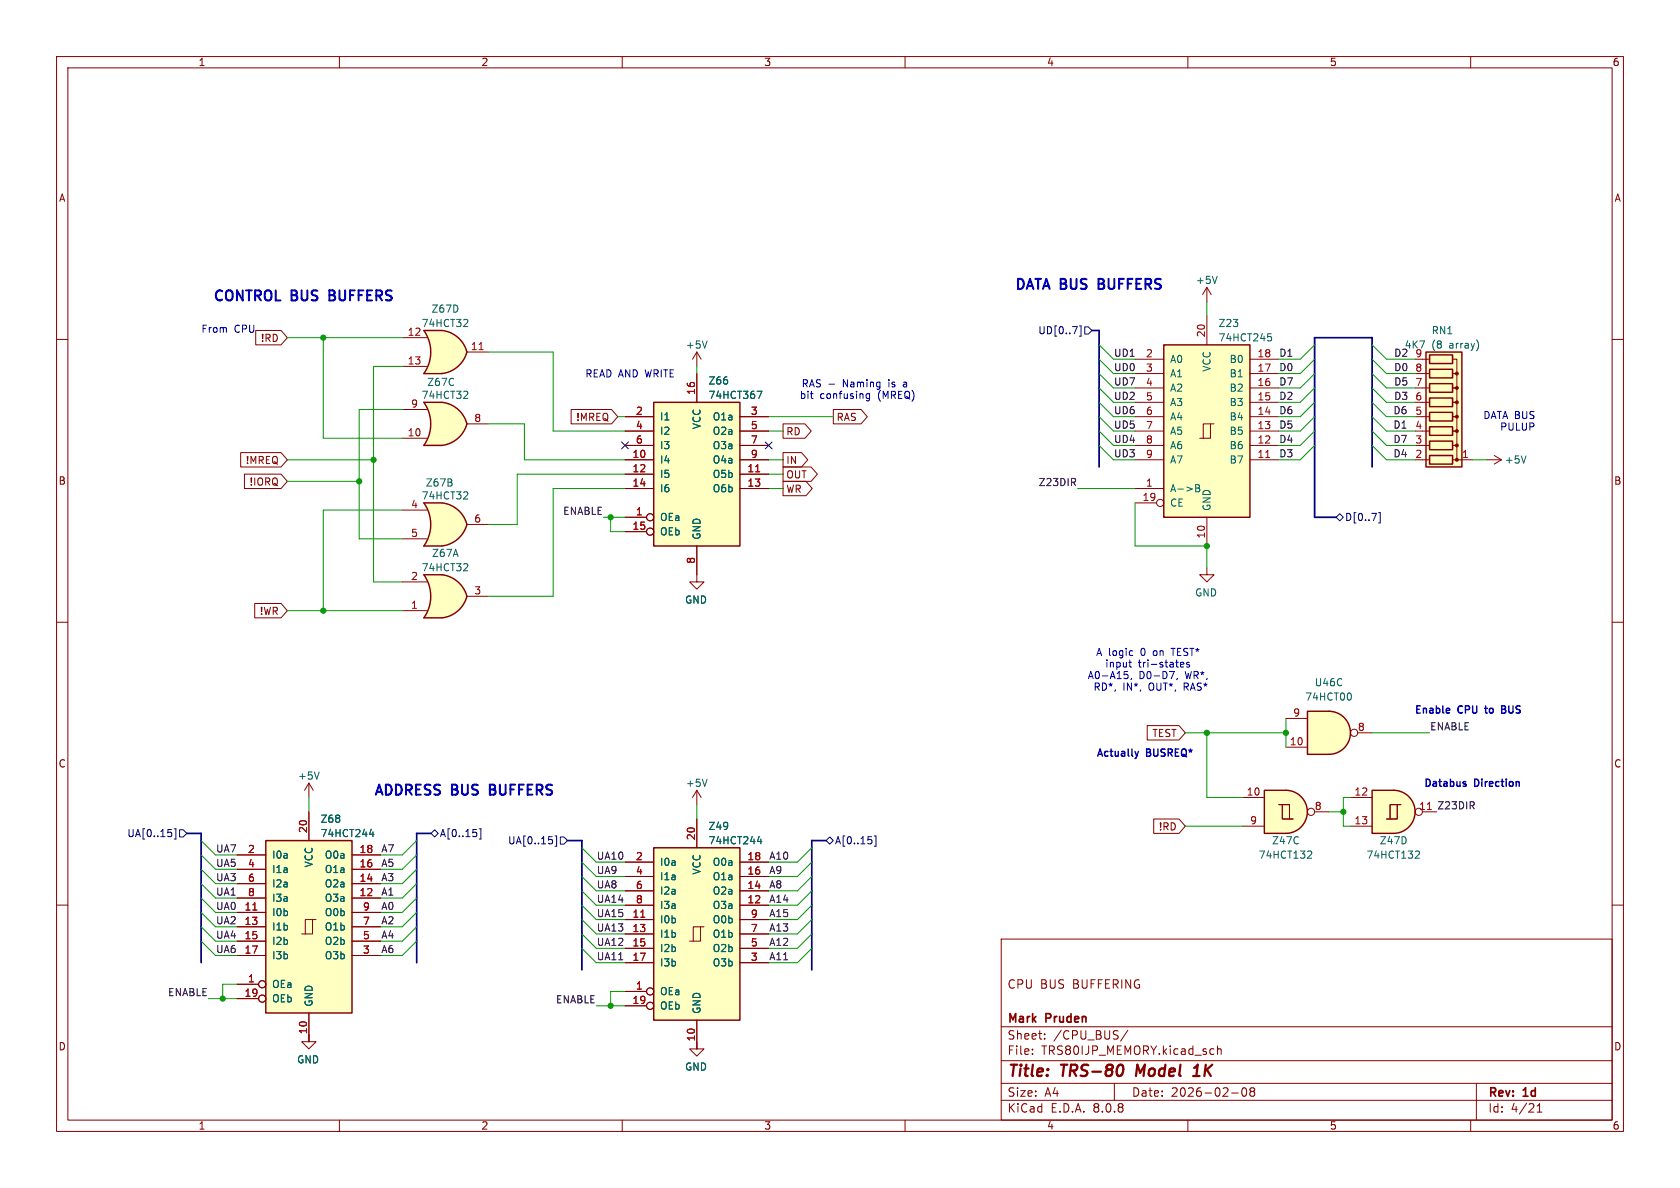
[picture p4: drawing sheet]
<svg xmlns="http://www.w3.org/2000/svg" width="297mm" height="210mm" viewBox="0 0 297 210" stroke-linecap="round" stroke-linejoin="round" font-family="sans-serif">
<defs><g id="words">
<g font-size="2.8" fill="#840000">
<text x="178" y="190.9">Title:</text>
<text x="187.7" y="190.9">TRS-80</text>
<text x="201.7" y="190.9">Model</text>
<text x="212.7" y="190.9">1K</text>
</g>
<g font-size="2.5" fill="#0000c2">
<text x="37.6" y="53.3">CONTROL</text>
<text x="51.6" y="53.3">BUS</text>
<text x="59" y="53.3">BUFFERS</text>
<text x="179.3" y="51.3">DATA BUS</text>
<text x="195" y="51.3">BUFFERS</text>
<text x="66" y="140.7">ADDRESS</text>
<text x="80" y="140.7">BUS</text>
<text x="87.4" y="140.7">BUFFERS</text>
</g>
<g font-size="2.1" fill="#840000">
<text x="178" y="175">CPU BUS</text>
<text x="189.7" y="175">BUFFERING</text>
<text x="178" y="184">Sheet:</text>
<text x="178" y="181.2">Mark</text>
<text x="185" y="181.2">Pruden</text>
<text x="186.2" y="184">/CPU_BUS/</text>
<text x="178" y="186.7">File:</text>
<text x="184.1" y="186.7">TRS80IJP_MEMORY.kicad_sch</text>
<text x="178" y="196.9">KiCad</text>
<text x="178" y="194.1">Size:</text>
<text x="184.7" y="194.1">A4</text>
<text x="185.7" y="196.9">E.D.A.</text>
<text x="193.3" y="196.9">8.0.8</text>
<text x="200" y="194.1">Date:</text>
<text x="207" y="194.1">2026-02-08</text>
<text x="263" y="194.3">Rev:</text>
<text x="263" y="196.9">Id:</text>
<text x="267.1" y="196.9">4/21</text>
<text x="269.4" y="194.3">1d</text>
</g>
<g font-size="1.8" fill="#840000">
<text x="35" y="11.9">1</text>
<text x="85" y="11.9">2</text>
<text x="135" y="11.9">3</text>
<text x="185" y="11.9">4</text>
<text x="235" y="11.9">5</text>
<text x="285" y="11.9">6</text>
<text x="10.3" y="35.9">A</text>
<text x="285.3" y="35.9">A</text>
<text x="46" y="60.6">!RD</text>
<text x="101.8" y="74.6">!MREQ</text>
<text x="138.9" y="77.2">RD</text>
<text x="147.8" y="74.6">RAS</text>
<text x="43.4" y="82.2">!MREQ</text>
<text x="138.9" y="82.2">IN</text>
<text x="10.3" y="85.9">B</text>
<text x="44" y="86">!IORQ</text>
<text x="138.9" y="84.8">OUT</text>
<text x="138.9" y="87.3">WR</text>
<text x="285.3" y="85.9">B</text>
<text x="45.8" y="108.9">!WR</text>
<text x="203.6" y="130.5">TEST</text>
<text x="10.3" y="135.9">C</text>
<text x="285.3" y="135.9">C</text>
<text x="204.8" y="147">!RD</text>
<text x="10.3" y="185.9">D</text>
<text x="285.3" y="185.9">D</text>
<text x="35" y="199.9">1</text>
<text x="85" y="199.9">2</text>
<text x="135" y="199.9">3</text>
<text x="185" y="199.9">4</text>
<text x="235" y="199.9">5</text>
<text x="285" y="199.9">6</text>
</g>
<g font-size="1.8" fill="#006464">
<text x="211.3" y="50.4">+5V</text>
<text x="74.4" y="58">74HCT32</text>
<text x="76.2" y="55.5">Z67D</text>
<text x="215.3" y="58">Z23</text>
<text x="253" y="59.3">RN1</text>
<text x="121.2" y="61.8">+5V</text>
<text x="206.8" y="64.4">A0</text>
<text x="214.2" y="65.8" transform="rotate(-90 214.2 65.8)">VCC</text>
<text x="215.3" y="60.6">74HCT245</text>
<text x="217.3" y="64.4">B0</text>
<text x="248.2" y="61.8">4K7</text>
<text x="253.1" y="61.8">(8</text>
<text x="256.3" y="61.8">array)</text>
<text x="74.4" y="70.7">74HCT32</text>
<text x="75.4" y="68.4">Z67C</text>
<text x="125.2" y="68.2">Z66</text>
<text x="125.2" y="70.7">74HCT367</text>
<text x="206.8" y="66.9">A1</text>
<text x="206.8" y="69.4">A2</text>
<text x="206.8" y="72">A3</text>
<text x="217.3" y="72">B3</text>
<text x="217.3" y="69.4">B2</text>
<text x="217.3" y="66.9">B1</text>
<text x="116.6" y="74.5">I1</text>
<text x="116.6" y="77.1">I2</text>
<text x="124.1" y="76" transform="rotate(-90 124.1 76)">VCC</text>
<text x="125.9" y="74.5">O1a</text>
<text x="125.9" y="77.1">O2a</text>
<text x="206.8" y="74.5">A4</text>
<text x="206.8" y="77.1">A5</text>
<text x="217.3" y="77.1">B5</text>
<text x="217.3" y="74.5">B4</text>
<text x="116.6" y="82.1">I4</text>
<text x="116.6" y="79.6">I3</text>
<text x="125.9" y="79.6">O3a</text>
<text x="125.9" y="82.1">O4a</text>
<text x="206.8" y="79.6">A6</text>
<text x="206.8" y="82.1">A7</text>
<text x="217.3" y="82.1">B7</text>
<text x="217.3" y="79.6">B6</text>
<text x="265.9" y="82.1">+5V</text>
<text x="74.4" y="88.5">74HCT32</text>
<text x="75.2" y="86.2">Z67B</text>
<text x="116.6" y="84.7">I5</text>
<text x="116.6" y="87.2">I6</text>
<text x="125.9" y="84.7">O5b</text>
<text x="125.9" y="87.2">O6b</text>
<text x="206.8" y="87.2">A-&gt;B</text>
<text x="206.8" y="89.8">CE</text>
<text x="116.6" y="92.3">OEa</text>
<text x="116.6" y="94.8">OEb</text>
<text x="124.1" y="95.5" transform="rotate(-90 124.1 95.5)">GND</text>
<text x="214.2" y="90.4" transform="rotate(-90 214.2 90.4)">GND</text>
<text x="74.4" y="101.2">74HCT32</text>
<text x="76.3" y="98.7">Z67A</text>
<text x="121" y="106.9">GND</text>
<text x="211.2" y="105.6">GND</text>
<text x="230.6" y="124.1">74HCT00</text>
<text x="232.3" y="121.5">U46C</text>
<text x="52.6" y="138">+5V</text>
<text x="121.2" y="139.3">+5V</text>
<text x="56.6" y="145.6">Z68</text>
<text x="56.6" y="148.2">74HCT244</text>
<text x="125.2" y="146.9">Z49</text>
<text x="125.2" y="149.5">74HCT244</text>
<text x="224.8" y="149.5">Z47C</text>
<text x="243.8" y="149.5">Z47D</text>
<text x="48" y="152">I0a</text>
<text x="48" y="154.5">I1a</text>
<text x="55.5" y="153.4" transform="rotate(-90 55.5 153.4)">VCC</text>
<text x="57.3" y="154.5">O1a</text>
<text x="57.3" y="152">O0a</text>
<text x="116.6" y="153.3">I0a</text>
<text x="116.6" y="155.8">I1a</text>
<text x="124.1" y="154.7" transform="rotate(-90 124.1 154.7)">VCC</text>
<text x="125.9" y="155.8">O1a</text>
<text x="125.9" y="153.3">O0a</text>
<text x="222.4" y="152">74HCT132</text>
<text x="241.5" y="152">74HCT132</text>
<text x="48" y="157.1">I2a</text>
<text x="48" y="159.6">I3a</text>
<text x="57.3" y="159.6">O3a</text>
<text x="57.3" y="157.1">O2a</text>
<text x="116.6" y="158.3">I2a</text>
<text x="116.6" y="160.9">I3a</text>
<text x="125.9" y="160.9">O3a</text>
<text x="125.9" y="158.3">O2a</text>
<text x="48" y="162.2">I0b</text>
<text x="48" y="164.7">I1b</text>
<text x="48" y="167.2">I2b</text>
<text x="57.3" y="167.2">O2b</text>
<text x="57.3" y="164.7">O1b</text>
<text x="57.3" y="162.2">O0b</text>
<text x="116.6" y="163.4">I0b</text>
<text x="116.6" y="166">I1b</text>
<text x="125.9" y="166">O1b</text>
<text x="125.9" y="163.4">O0b</text>
<text x="48" y="169.8">I3b</text>
<text x="57.3" y="169.8">O3b</text>
<text x="116.6" y="168.5">I2b</text>
<text x="116.6" y="171">I3b</text>
<text x="125.9" y="171">O3b</text>
<text x="125.9" y="168.5">O2b</text>
<text x="48" y="174.9">OEa</text>
<text x="48" y="177.4">OEb</text>
<text x="55.5" y="178.1" transform="rotate(-90 55.5 178.1)">GND</text>
<text x="116.6" y="176.1">OEa</text>
<text x="116.6" y="178.7">OEb</text>
<text x="124.1" y="179.3" transform="rotate(-90 124.1 179.3)">GND</text>
<text x="52.4" y="188.2">GND</text>
<text x="121" y="189.5">GND</text>
</g>
<g font-size="1.8" fill="#0000c2">
<text x="35.5" y="59">From</text>
<text x="41.4" y="59">CPU</text>
<text x="103.4" y="66.8">READ AND WRITE</text>
<text x="141.3" y="70.7">bit</text>
<text x="141.6" y="68.7">RAS -</text>
<text x="144.9" y="70.7">confusing</text>
<text x="149.1" y="68.7">Naming</text>
<text x="155.3" y="70.7">(MREQ)</text>
<text x="157.3" y="68.7">is</text>
<text x="160.2" y="68.7">a</text>
<text x="262.1" y="74.2">DATA BUS</text>
<text x="265.1" y="76.2">PULUP</text>
<text x="193.7" y="116.2">A logic</text>
<text x="195.3" y="118.2">input</text>
<text x="201.2" y="118.2">tri-states</text>
<text x="201.8" y="116.2">0</text>
<text x="204.1" y="116.2">on</text>
<text x="207.6" y="116.2">TEST*</text>
<text x="192.2" y="120.3">A0-A15,</text>
<text x="193.2" y="122.3">RD*,</text>
<text x="198.5" y="122.3">IN*,</text>
<text x="201.3" y="120.3">D0-D7,</text>
<text x="203.2" y="122.3">OUT*,</text>
<text x="209.6" y="122.3">RAS*</text>
<text x="209.7" y="120.3">WR*,</text>
<text x="249.9" y="126.5">Enable</text>
<text x="257.8" y="126.5">CPU</text>
<text x="263.1" y="126.5">to</text>
<text x="266.5" y="126.5">BUS</text>
<text x="193.7" y="134.1">Actually</text>
<text x="202.7" y="134.1">BUSREQ*</text>
<text x="251.6" y="139.5">Databus</text>
<text x="260.7" y="139.5">Direction</text>
</g>
<g font-size="1.8" fill="#a90000">
<text x="72" y="59.4">12</text>
<text x="213.1" y="59.7" transform="rotate(-90 213.1 59.7)">20</text>
<text x="72" y="64.5">13</text>
<text x="83.1" y="62">11</text>
<text x="202.5" y="63.2">2</text>
<text x="202.5" y="65.8">3</text>
<text x="222.2" y="65.8">17</text>
<text x="222.2" y="63.2">18</text>
<text x="250.1" y="65.8">8</text>
<text x="250.1" y="63.2">9</text>
<text x="122.9" y="69.9" transform="rotate(-90 122.9 69.9)">16</text>
<text x="202.5" y="68.3">4</text>
<text x="202.5" y="70.9">5</text>
<text x="222.2" y="70.9">15</text>
<text x="222.2" y="68.3">16</text>
<text x="250.1" y="70.9">6</text>
<text x="250.1" y="68.3">7</text>
<text x="72" y="77.2">10</text>
<text x="72.6" y="72.1">9</text>
<text x="83.7" y="74.7">8</text>
<text x="112.3" y="73.4">2</text>
<text x="112.3" y="75.9">4</text>
<text x="132.6" y="73.4">3</text>
<text x="132.6" y="75.9">5</text>
<text x="202.5" y="73.4">6</text>
<text x="202.5" y="75.9">7</text>
<text x="222.2" y="75.9">13</text>
<text x="222.2" y="73.4">14</text>
<text x="250.1" y="75.9">4</text>
<text x="250.1" y="73.4">5</text>
<text x="111.7" y="81">10</text>
<text x="111.7" y="83.6">12</text>
<text x="112.3" y="78.5">6</text>
<text x="132" y="83.6">11</text>
<text x="132.6" y="78.5">7</text>
<text x="132.6" y="81">9</text>
<text x="202.5" y="78.5">8</text>
<text x="202.5" y="81">9</text>
<text x="222.2" y="81">11</text>
<text x="222.2" y="78.5">12</text>
<text x="250.1" y="81">2</text>
<text x="250.1" y="78.5">3</text>
<text x="258.4" y="81">1</text>
<text x="72.6" y="89.9">4</text>
<text x="111.7" y="86.1">14</text>
<text x="132" y="86.1">13</text>
<text x="201.9" y="88.6">19</text>
<text x="202.5" y="86.1">1</text>
<text x="72.6" y="95">5</text>
<text x="83.7" y="92.5">6</text>
<text x="111.7" y="93.7">15</text>
<text x="112.3" y="91.2">1</text>
<text x="213.1" y="95.3" transform="rotate(-90 213.1 95.3)">10</text>
<text x="122.9" y="99.8" transform="rotate(-90 122.9 99.8)">8</text>
<text x="72.6" y="107.7">1</text>
<text x="72.6" y="102.6">2</text>
<text x="83.7" y="105.2">3</text>
<text x="227.9" y="131.8">10</text>
<text x="228.5" y="126.7">9</text>
<text x="240" y="129.3">8</text>
<text x="220.3" y="140.7">10</text>
<text x="232.3" y="143.3">8</text>
<text x="239.4" y="140.7">12</text>
<text x="250.8" y="143.3">11</text>
<text x="54.4" y="147.4" transform="rotate(-90 54.4 147.4)">20</text>
<text x="122.9" y="148.6" transform="rotate(-90 122.9 148.6)">20</text>
<text x="220.9" y="145.8">9</text>
<text x="239.4" y="145.8">13</text>
<text x="43.7" y="150.9">2</text>
<text x="43.7" y="153.4">4</text>
<text x="43.7" y="156">6</text>
<text x="63.5" y="156">14</text>
<text x="63.5" y="153.4">16</text>
<text x="63.5" y="150.9">18</text>
<text x="112.3" y="152.1">2</text>
<text x="112.3" y="154.7">4</text>
<text x="132" y="154.7">16</text>
<text x="132" y="152.1">18</text>
<text x="43.1" y="161">11</text>
<text x="43.7" y="158.5">8</text>
<text x="63.5" y="158.5">12</text>
<text x="64.1" y="161">9</text>
<text x="112.3" y="157.2">6</text>
<text x="112.3" y="159.8">8</text>
<text x="132" y="159.8">12</text>
<text x="132" y="157.2">14</text>
<text x="43.1" y="163.6">13</text>
<text x="43.1" y="166.1">15</text>
<text x="64.1" y="166.1">5</text>
<text x="64.1" y="163.6">7</text>
<text x="111.7" y="162.3">11</text>
<text x="111.7" y="164.8">13</text>
<text x="111.7" y="167.4">15</text>
<text x="132.6" y="167.4">5</text>
<text x="132.6" y="164.8">7</text>
<text x="132.6" y="162.3">9</text>
<text x="43.1" y="168.7">17</text>
<text x="43.7" y="173.7">1</text>
<text x="64.1" y="168.7">3</text>
<text x="111.7" y="169.9">17</text>
<text x="132.6" y="169.9">3</text>
<text x="43.1" y="176.3">19</text>
<text x="111.7" y="177.5">19</text>
<text x="112.3" y="175">1</text>
<text x="54.4" y="182.9" transform="rotate(-90 54.4 182.9)">10</text>
<text x="122.9" y="184.2" transform="rotate(-90 122.9 184.2)">10</text>
</g>
<g font-size="1.8" fill="#000084">
<text x="183.5" y="59.3">UD[0..7]</text>
<text x="237.7" y="92.3">D[0..7]</text>
<text x="22.4" y="148.2">UA[0..15]</text>
<text x="77.7" y="148.2">A[0..15]</text>
<text x="89.7" y="149.5">UA[0..15]</text>
<text x="147.5" y="149.5">A[0..15]</text>
</g>
<g font-size="1.8" fill="#0f0f0f">
<text x="196.8" y="63.2">UD1</text>
<text x="196.8" y="65.7">UD0</text>
<text x="226.1" y="65.7">D0</text>
<text x="226.1" y="63.2">D1</text>
<text x="246.4" y="65.7">D0</text>
<text x="246.4" y="63.2">D2</text>
<text x="196.8" y="68.2">UD7</text>
<text x="196.8" y="70.8">UD2</text>
<text x="226.1" y="68.2">D7</text>
<text x="226.1" y="70.8">D2</text>
<text x="246.4" y="68.2">D5</text>
<text x="246.4" y="70.8">D3</text>
<text x="196.8" y="73.3">UD6</text>
<text x="196.8" y="75.9">UD5</text>
<text x="226.1" y="75.9">D5</text>
<text x="226.1" y="73.3">D6</text>
<text x="246.2" y="75.9">D1</text>
<text x="246.2" y="73.3">D6</text>
<text x="196.8" y="78.4">UD4</text>
<text x="196.8" y="80.9">UD3</text>
<text x="226.1" y="78.4">D4</text>
<text x="226.1" y="80.9">D3</text>
<text x="246.2" y="78.4">D7</text>
<text x="246.2" y="80.9">D4</text>
<text x="183.5" y="86">Z23DIR</text>
<text x="99.5" y="91.1">ENABLE</text>
<text x="252.7" y="129.2">ENABLE</text>
<text x="254" y="143.2">Z23DIR</text>
<text x="38.1" y="155.9">UA3</text>
<text x="38.1" y="153.3">UA5</text>
<text x="38.1" y="150.8">UA7</text>
<text x="67.3" y="150.8">A7</text>
<text x="67.3" y="155.9">A3</text>
<text x="67.3" y="153.3">A5</text>
<text x="105.4" y="154.6">UA9</text>
<text x="105.4" y="152.1">UA10</text>
<text x="135.9" y="154.6">A9</text>
<text x="135.9" y="152.1">A10</text>
<text x="38.1" y="158.4">UA1</text>
<text x="38.1" y="160.9">UA0</text>
<text x="67.3" y="158.4">A1</text>
<text x="67.3" y="160.9">A0</text>
<text x="105.4" y="157.1">UA8</text>
<text x="105.4" y="159.7">UA14</text>
<text x="135.9" y="159.7">A14</text>
<text x="135.9" y="157.1">A8</text>
<text x="38.1" y="166">UA4</text>
<text x="38.1" y="163.5">UA2</text>
<text x="67.3" y="166">A4</text>
<text x="67.3" y="163.5">A2</text>
<text x="105.4" y="164.8">UA13</text>
<text x="105.4" y="162.2">UA15</text>
<text x="105.4" y="167.3">UA12</text>
<text x="135.9" y="167.3">A12</text>
<text x="135.9" y="162.2">A15</text>
<text x="135.9" y="164.8">A13</text>
<text x="38.1" y="168.6">UA6</text>
<text x="67.3" y="168.6">A6</text>
<text x="105.4" y="169.8">UA11</text>
<text x="135.9" y="169.8">A11</text>
<text x="29.6" y="176.2">ENABLE</text>
<text x="98.2" y="177.5">ENABLE</text>
</g>
</g></defs>
<g fill="none" stroke="#840000" stroke-width=".18">
<path d="M10 10h277v190h-277zM12 12h273v186h-273zM60 10v2M110 10v2M160 10v2M210 10v2M260 10v2M10 60h2M285 60h2M10 110h2M123.2 101.6v1.3h1.3l-1.3 1.2-1.3-1.2h1.3M213.4 100.3v1.3h1.2l-1.2 1.3-1.3-1.3h1.3"/>
<path d="M285 110h2M10 160h2M177 166h108v32h-108zM285 160h2M60 198v2M110 198v2M160 198v2M177 194.5h108M177 191.5h108M177 187.5h108M177 181.5h108M182.5 186.3v.1"/>
<path d="M182.5 185.5v.1M184.7 183.6v.1M184.7 182.8v.1M197 191.5v3M199.4 182.1l-1.3 2M210 198v2M215.2 184.9v1.5M215.2 185.5l.3-.1 .3 .1 .1 .9M217.7 193.2h1.2M219.7 192.4l.2-.1a.81 .81 0 0 1 .6 .6 .81 .81 0 0 1-.3 .8l-.2 .1a.81 .81 0 0 1-.3-1.4zM221.2 192.9l-.2-.2 .2-.4 .5 .1 .1 .2-.3 .3M221.2 192.9l-.2 .3v.5l.2 .1 .5-.1 .1-.2-.1-.4-.2-.2"/>
<path d="M221.2 192.9h.3M260 198v2M261 191.5v6.5M271.7 196.6h.9M271.7 195.5l.5-.4v1.5"/>
</g>
<path d="M198.4 188.3a1.31 1.31 0 0 1 0 1.5M201.1 188.2l-.3 2M210.9 190.2h1.2M211.1 188.8l.6-.6-.2 2" fill="none" stroke="#840000" stroke-width=".4"/>
<path d="M78.1 101.6a5.2 5.2 0 0 1 4.4 3.8l-5 1.4z" fill="#ffffc2" stroke="#ffffc2" stroke-width=".18"/>
<path d="M74.9 101.6h3.2M74.9 109.2h3.2" fill="none" stroke="#ffffc2" stroke-width=".18"/>
<path d="M74.9 101.6h3.2v7.6h-3.2a6.6 6.6 0 0 0 0-7.6z" fill="#ffffc2"/>
<g fill="#ffffc2" stroke="#ffffc2" stroke-width=".18">
<path d="M77.6 104.1l4.9 1.3a5.1 5.1 0 0 1-4.4 3.8z"/>
<path d="M77.5 60.9l5 1.3a5.2 5.2 0 0 1-4.4 3.8z"/>
</g>
<path d="M78.1 101.6h-3.2a6.6 6.6 0 0 1 0 7.6h3.2M78.1 101.6a5.2 5.2 0 0 1 4.4 3.8 5.1 5.1 0 0 1-4.4 3.8" fill="none" stroke="#840000" stroke-width=".25"/>
<path d="M71.1 108h4.3M71.1 102.9h4.3M82.5 105.4h3.9" fill="none" stroke="#840000" stroke-width=".18"/>
<path d="M82.5 99.6l.2 .3-.1 .3-.7 .7h.8" fill="none" stroke="#006464" stroke-width=".18"/>
<path d="M74.9 58.4h3.2M74.9 66h3.2" fill="none" stroke="#ffffc2" stroke-width=".18"/>
<path d="M74.9 58.4h3.2v7.6h-3.2a6.7 6.7 0 0 0 0-7.6z" fill="#ffffc2"/>
<path d="M78.1 58.4a5.1 5.1 0 0 1 4.4 3.8l-4.9 1.3z" fill="#ffffc2" stroke="#ffffc2" stroke-width=".18"/>
<path d="M78.1 58.4h-3.2a6.6 6.6 0 0 1 0 7.6h3.2M78.1 58.4a5.1 5.1 0 0 1 4.4 3.8 5.2 5.2 0 0 1-4.4 3.8" fill="none" stroke="#840000" stroke-width=".25"/>
<path d="M71.1 59.7h4.3M71.1 64.8h4.3M82.5 62.2h3.9M123.2 184.2v1.2h1.3l-1.3 1.3-1.3-1.3h1.3" fill="none" stroke="#840000" stroke-width=".18"/>
<path d="M84.7 61.8h.7" fill="none" stroke="#a90000" stroke-width=".18"/>
<path d="M82.5 56.5l.2 .2-.1 .3-.7 .7h.8" fill="none" stroke="#006464" stroke-width=".18"/>
<path d="M205.7 61h15.3v30.4h-15.3z" fill="#ffffc2"/>
<g fill="none" stroke="#840000" stroke-width=".18">
<path d="M213.4 55.9v5.1M200.7 78.7h5M200.7 76.2h5M200.7 73.7h5M200.7 71.1h5M200.7 68.6h5M200.7 66h5M200.7 63.5h5M214 74.9h-1.3v2.6M214.6 74.9h-.6v2.6h-1.9M221 78.7h5.1M221 76.2h5.1"/>
<path d="M221 73.7h5.1M221 71.1h5.1M221 68.6h5.1M221 66h5.1M221 63.5h5.1M200.7 86.4h5M200.7 81.3h5M200.7 88.9h3.8M213.4 91.4v5.1M221 81.3h5.1"/>
<circle cx="205.1" cy="88.9" r=".63"/>
</g>
<path d="M205.7 61h15.3v30.4h-15.3z" fill="none" stroke="#840000" stroke-width=".25"/>
<path d="M224.1 59h.6M224.3 59.5h.3l.2 .2-.1 .5-.4 .1M211.4 85.7h.4l.3 .2-.3 .4 .3 .1v.3l-.2 .2h-.5zM211.4 86.3h.4" fill="none" stroke="#006464" stroke-width=".18"/>
<path d="M223.8 80.9h.7" fill="none" stroke="#a90000" stroke-width=".18"/>
<path d="M115.6 149.9h15.2v30.4h-15.2z" fill="#ffffc2"/>
<g fill="none" stroke="#840000" stroke-width=".18">
<path d="M213.4 50.8l-.8 1.3M213.4 50.8v2.5M213.4 50.8l.7 1.3M110.5 157.5h5.1M110.5 154.9h5.1M110.5 152.4h5.1M123.2 144.8v5.1M130.8 157.5h5.1M130.8 154.9h5.1M130.8 152.4h5.1M110.5 175.3h3.8M110.5 162.6h5.1"/>
<path d="M110.5 160h5.1M110.5 165.1h5.1M110.5 167.6h5.1M110.5 170.2h5.1M110.5 177.8h3.8M123.8 163.8h-1.2v2.6M124.5 163.8h-.7v2.6h-1.9M130.8 162.6h5.1M130.8 160h5.1M130.8 165.1h5.1M130.8 167.6h5.1M130.8 170.2h5.1"/>
<path d="M54.6 182.9v1.3h1.3l-1.3 1.2-1.3-1.2h1.3M123.2 180.3v5.1"/>
<circle cx="114.9" cy="175.3" r=".63"/>
<circle cx="114.9" cy="177.8" r=".63"/>
</g>
<path d="M115.6 149.9h15.2v30.4h-15.2z" fill="none" stroke="#840000" stroke-width=".25"/>
<path d="M113.3 162.1h.7" fill="none" stroke="#a90000" stroke-width=".18"/>
<path d="M215.2 48.8l-.4 1.3M133.9 148.7h.8M134.5 148.3v.9" fill="none" stroke="#006464" stroke-width=".18"/>
<path d="M77.5 91.4l5 1.3a5.2 5.2 0 0 1-4.4 3.8z" fill="#ffffc2" stroke="#ffffc2" stroke-width=".18"/>
<path d="M74.9 96.5h3.2M74.9 88.9h3.2" fill="none" stroke="#ffffc2" stroke-width=".18"/>
<path d="M74.9 88.9h3.2v7.6h-3.2a6.7 6.7 0 0 0 0-7.6z" fill="#ffffc2"/>
<path d="M78.1 88.9a5.1 5.1 0 0 1 4.4 3.8l-4.9 1.3z" fill="#ffffc2" stroke="#ffffc2" stroke-width=".18"/>
<path d="M78.1 88.9h-3.2a6.6 6.6 0 0 1 0 7.6h3.2M78.1 88.9a5.1 5.1 0 0 1 4.4 3.8 5.2 5.2 0 0 1-4.4 3.8" fill="none" stroke="#840000" stroke-width=".25"/>
<path d="M71.1 90.2h4.3M71.1 95.3h4.3M82.5 92.7h3.9M54.6 138.4l-.8 1.3M54.6 138.4v2.6M54.6 138.4l.8 1.3" fill="none" stroke="#840000" stroke-width=".18"/>
<path d="M82.5 86.9l.2 .3-.1 .3-.7 .7h.8M56.4 136.5l-.4 1.2" fill="none" stroke="#006464" stroke-width=".18"/>
<path d="M47 148.6h15.2v30.5h-15.2z" fill="#ffffc2"/>
<g fill="none" stroke="#840000" stroke-width=".18">
<path d="M123.2 62.2l-.8 1.3M123.2 62.2v2.6M123.2 62.2l.8 1.3M41.9 158.8h5.1M41.9 156.2h5.1M41.9 153.7h5.1M41.9 151.1h5.1M54.6 143.5v5.1M62.2 158.8h5.1M62.2 156.2h5.1M62.2 153.7h5.1M62.2 151.1h5.1"/>
<path d="M41.9 174h3.8M41.9 161.3h5.1M41.9 163.8h5.1M41.9 166.4h5.1M41.9 168.9h5.1M41.9 176.5h3.8M54.6 179.1v5.1M55.2 162.6h-1.2v2.5M55.9 162.6h-.7v2.5h-1.9M62.2 161.3h5.1M62.2 163.8h5.1M62.2 166.4h5.1"/>
<path d="M62.2 168.9h5.1"/>
<circle cx="46.4" cy="176.5" r=".63"/>
<circle cx="46.4" cy="174" r=".63"/>
</g>
<path d="M47 148.6h15.2v30.5h-15.2z" fill="none" stroke="#840000" stroke-width=".25"/>
<path d="M44.7 160.9h.7" fill="none" stroke="#a90000" stroke-width=".18"/>
<path d="M125 60.3l-.4 1.2M65.3 147.5h.8M65.9 147.1v.8" fill="none" stroke="#006464" stroke-width=".18"/>
<path d="M77.5 73.6l5 1.3a5.2 5.2 0 0 1-4.4 3.8z" fill="#ffffc2" stroke="#ffffc2" stroke-width=".18"/>
<path d="M74.9 78.7h3.2M74.9 71.1h3.2" fill="none" stroke="#ffffc2" stroke-width=".18"/>
<path d="M74.9 71.1h3.2v7.6h-3.2a6.7 6.7 0 0 0 0-7.6z" fill="#ffffc2"/>
<g fill="#ffffc2" stroke="#ffffc2" stroke-width=".18">
<path d="M78.1 71.1a5.1 5.1 0 0 1 4.4 3.8l-4.9 1.3z"/>
<path d="M234.9 125.7a3.8 3.8 0 0 1 3.8 3.8 3.8 3.8 0 0 1-3.8 3.9z"/>
</g>
<path d="M78.1 71.1h-3.2a6.6 6.6 0 0 1 0 7.6h3.2M78.1 71.1a5.1 5.1 0 0 1 4.4 3.8 5.2 5.2 0 0 1-4.4 3.8" fill="none" stroke="#840000" stroke-width=".25"/>
<path d="M71.1 77.5h4.3M71.1 72.4h4.3M82.5 74.9h3.9" fill="none" stroke="#840000" stroke-width=".18"/>
<path d="M82.5 69.2l.2 .2-.1 .3-.7 .7h.8" fill="none" stroke="#006464" stroke-width=".18"/>
<path d="M231.1 125.7h3.8v7.7h-3.8z" fill="#ffffc2"/>
<path d="M231.1 125.7h3.8a3.8 3.8 0 0 1 3.8 3.8 3.8 3.8 0 0 1-3.8 3.9h-3.8z" fill="none" stroke="#840000" stroke-width=".25"/>
<g fill="none" stroke="#840000" stroke-width=".18">
<path d="M227.3 132.1h3.8M227.3 127h3.8M240 129.5h2.6"/>
<circle cx="239.4" cy="129.5" r=".63"/>
</g>
<path d="M238.7 122.6l.2 .4-.2 .7" fill="none" stroke="#006464" stroke-width=".18"/>
<path d="M227.3 139.7a3.8 3.8 0 0 1 3.8 3.8 3.8 3.8 0 0 1-3.8 3.8z" fill="#ffffc2" stroke="#ffffc2" stroke-width=".18"/>
<path d="M223.5 139.7h3.8v7.6h-3.8z" fill="#ffffc2"/>
<g fill="none" stroke="#840000" stroke-width=".18">
<path d="M219.7 141h3.8M219.7 146.1h3.8M226.1 142.2h1.9v2.6h.6M226.7 142.2v2.6h1.3M232.4 143.5h2.5"/>
<circle cx="231.8" cy="143.5" r=".63"/>
</g>
<path d="M223.5 139.7h3.8a3.8 3.8 0 0 1 3.8 3.8 3.8 3.8 0 0 1-3.8 3.8h-3.8z" fill="none" stroke="#840000" stroke-width=".25"/>
<path d="M231.4 150.4l.4 .1 .1 .3-.8 .9h.8" fill="none" stroke="#006464" stroke-width=".18"/>
<path d="M246.4 139.7a3.8 3.8 0 0 1 3.8 3.8 3.8 3.8 0 0 1-3.8 3.8z" fill="#ffffc2" stroke="#ffffc2" stroke-width=".18"/>
<path d="M242.6 139.7h3.8v7.6h-3.8z" fill="#ffffc2"/>
<g fill="none" stroke="#840000" stroke-width=".18">
<path d="M262.9 81.3h2.5M264.2 80.5l1.2 .8M265.4 81.3l-1.2 .7M123.2 139.7l-.8 1.3M123.2 139.7v2.5M123.2 139.7l.8 1.3M238.8 141h3.8M238.8 146.1h3.8M247 142.2h-1.3v2.6M247.6 142.2h-.6v2.6h-1.9M251.5 143.5h2.5"/>
<circle cx="250.8" cy="143.5" r=".63"/>
</g>
<path d="M242.6 139.7h3.8a3.8 3.8 0 0 1 3.8 3.8 3.8 3.8 0 0 1-3.8 3.8h-3.8z" fill="none" stroke="#840000" stroke-width=".25"/>
<path d="M252.3 143.1h.8" fill="none" stroke="#a90000" stroke-width=".18"/>
<path d="M269.8 80.6l-.4 1.3M125 137.7l-.4 1.3M250.4 150.4l.4 .1 .1 .3-.7 .9h.7" fill="none" stroke="#006464" stroke-width=".18"/>
<path d="M115.6 71.1h15.2v25.4h-15.2z" fill="#ffffc2"/>
<path d="M115.6 71.1h15.2v25.4h-15.2z" fill="none" stroke="#840000" stroke-width=".25"/>
<g fill="none" stroke="#840000" stroke-width=".18">
<path d="M110.5 73.7h5.1M110.5 76.2h5.1M110.5 78.7h5.1M123.2 66v5.1M130.8 73.7h5.1M130.8 76.2h5.1M130.8 78.7h5.1M110.5 91.4h3.8M110.5 81.3h5.1M110.5 83.8h5.1M110.5 86.4h5.1M110.5 94h3.8"/>
<path d="M123.2 96.5v5.1M130.8 81.3h5.1M130.8 83.8h5.1M130.8 86.4h5.1"/>
<circle cx="114.9" cy="91.4" r=".63"/>
<circle cx="114.9" cy="94" r=".63"/>
</g>
<path d="M133.6 83.4h.7" fill="none" stroke="#a90000" stroke-width=".18"/>
<path d="M133.8 69.2h.9l-.6 1.2" fill="none" stroke="#006464" stroke-width=".18"/>
<path d="M252.1 62.2h6.3v20.4h-6.3z" fill="#ffffc2"/>
<path d="M252.1 62.2h6.3v20.4h-6.3zM252.7 78h4.1v1.5h-4.1zM252.7 75.4h4.1v1.6h-4.1zM252.7 72.9h4.1v1.5h-4.1zM252.7 70.4h4.1v1.5h-4.1zM252.7 67.8h4.1v1.5h-4.1zM252.7 65.3h4.1v1.5h-4.1zM252.7 62.7h4.1v1.6h-4.1zM252.7 80.5h4.1v1.5h-4.1z" fill="none" stroke="#840000" stroke-width=".25"/>
<g fill="#840000" stroke="#840000" stroke-width=".18">
<circle cx="257.6" cy="81.3" r=".25"/>
<circle cx="257.6" cy="78.7" r=".25"/>
<circle cx="257.6" cy="76.2" r=".25"/>
<circle cx="257.6" cy="73.7" r=".25"/>
<circle cx="257.6" cy="71.1" r=".25"/>
<circle cx="257.6" cy="68.6" r=".25"/>
<circle cx="257.6" cy="66" r=".25"/>
</g>
<g fill="none" stroke="#840000" stroke-width=".18">
<path d="M45.2 58.4h4.5l1.1 1.3-1.1 1.3h-4.5zM101 72.4h7.1l1.1 1.3-1.1 1.2h-7.1zM110.5 78.7h5.1M110.5 76.2h5.1M110.5 73.7h5.1M123.2 66v5.1M130.8 78.7h5.1M130.8 76.2h5.1M130.8 73.7h5.1M138.4 74.9h3.9l1.1 1.3-1.1 1.3h-3.9zM147.3 72.4h4.9l1.1 1.3-1.1 1.2h-4.9zM251.5 78.7h1.2"/>
<path d="M251.5 76.2h1.2M251.5 73.7h1.2M251.5 71.1h1.2M251.5 68.6h1.2M251.5 66h1.2M251.5 63.5h1.2M256.8 63.5h.8v2.5h-.8h.8v2.6h-.8h.8v2.5h-.8h.8v2.6h-.8h.8v2.5h-.8h.8v2.5h-.8h.8v2.6h-.8M42.5 80h7.2l1.1 1.3-1.1 1.3h-7.2zM43.2 83.8h6.5l1.1 1.3-1.1 1.3h-6.5zM110.5 81.3h5.1M110.5 91.4h3.8M110.5 83.8h5.1"/>
<path d="M110.5 86.4h5.1M110.5 94h3.8M123.2 96.5v5.1M130.8 81.3h5.1M130.8 83.8h5.1M130.8 86.4h5.1M138.4 82.5h5l1.1 1.3-1.1 1.3h-5zM138.4 80h3.3l1.1 1.3-1.1 1.3h-3.3zM138.4 85.1h4.1l1.1 1.3-1.1 1.2h-4.1zM251.5 81.3h1.2M257.8 81.3h2.5M45 106.7h4.7l1.1 1.3-1.1 1.2h-4.7z"/>
<path d="M202.8 128.3h5.6l1.1 1.2-1.1 1.3h-5.6zM41.9 158.8h5.1M41.9 156.2h5.1M41.9 153.7h5.1M41.9 151.1h5.1M54.6 143.5v5.1M62.2 158.8h5.1M62.2 156.2h5.1M62.2 153.7h5.1M62.2 151.1h5.1M110.5 157.5h5.1M110.5 154.9h5.1"/>
<path d="M110.5 152.4h5.1M123.2 144.8v5.1M130.8 157.5h5.1M130.8 154.9h5.1M130.8 152.4h5.1M204 144.8h4.4l1.1 1.3-1.1 1.2h-4.4zM41.9 174h3.8M41.9 161.3h5.1M41.9 163.8h5.1M41.9 166.4h5.1M41.9 168.9h5.1M41.9 176.5h3.8"/>
<path d="M54.6 179.1v5.1M62.2 161.3h5.1M62.2 163.8h5.1M62.2 166.4h5.1M62.2 168.9h5.1M110.5 175.3h3.8M110.5 162.6h5.1M110.5 160h5.1M110.5 165.1h5.1M110.5 167.6h5.1M110.5 170.2h5.1M110.5 177.8h3.8"/>
<path d="M130.8 162.6h5.1M130.8 160h5.1M130.8 165.1h5.1M130.8 167.6h5.1M130.8 170.2h5.1M123.2 180.3v5.1"/>
<circle cx="114.9" cy="91.4" r=".63"/>
<circle cx="114.9" cy="94" r=".63"/>
<circle cx="46.4" cy="176.5" r=".63"/>
<circle cx="46.4" cy="174" r=".63"/>
<circle cx="114.9" cy="175.3" r=".63"/>
<circle cx="114.9" cy="177.8" r=".63"/>
</g>
<g fill="none" stroke="#000084" stroke-width=".18">
<path d="M189.6 57.7h.9l-.6 1.3M190.8 57.6h.3v1.8h-.3M191.8 57.8h.6l.6 .6-.6 .7h-.6zM109.9 78.1l1.2 1.2M111.1 78.1l-1.2 1.2M135.3 78.1l1.2 1.2M136.5 78.1l-1.2 1.2M236.2 91.4l.7-.6 .6 .6-.6 .7zM243.7 90.6h.3v1.8h-.3M29.7 146.6h.6M30.2 147.2l.2 .2-.2 .4M30.8 146.5h.3v1.8h-.3"/>
<path d="M31.7 146.7h.7l.6 .6-.6 .7h-.7zM76.2 147.3l.6-.6 .7 .6-.7 .7zM84.2 147.2v.6M84.7 146.5h.3v1.8h-.3M97 147.9h.6M97.6 148.4l.1 .2-.1 .5M98.1 147.8h.3v1.8h-.3M99.1 148h.6l.6 .6-.6 .6h-.6zM146 148.6l.7-.6 .6 .6-.6 .6zM154.1 148.5v.5M154.6 147.8h.3v1.8h-.3"/>
</g>
<path d="M109.4 169.7h.7" fill="none" stroke="#0f0f0f" stroke-width=".18"/>
<path d="M58.2 52.2h.6M58.8 51.3h-.6v1.8h.7M194.2 50.1h.6M194.8 49.3h-.6v1.8h.7M86.6 139.6h.6M87.2 138.7h-.6v1.8h.7" fill="none" stroke="#0000c2" stroke-width=".36"/>
<path d="M201.3 132.8l-.3 .9M259 138.6l.2 .2-.2 .2M259 138.2h.1M262.5 125.2h.4M265.5 125.4h.4M265.9 125.4h.2M266 124.8h-.5v1.3h.5M266 125.3l-.1 .1" fill="none" stroke="#0000c2" stroke-width=".25"/>
<g fill="none" stroke="#0000c2" stroke-width=".18">
<path d="M143.3 69.6h.4M143.6 70.4h.1M146.6 67.9h.9M153.2 69.7l-.1 .1 .1 .5 .2 .1h.3M153.7 69.6v1l-.2 .3-.3-.1M199.2 119.2l.2 .2v.3l-.2 .3h-.3M199.7 116.7v1l.3 .2M200 119.9l-.1 .3M200.1 115l.1 .1M200.2 115.8l-.1 .1M207.6 118.7l-.5 1.3M208.1 119.9l-.1 .3"/>
<path d="M208.7 117.5l.6-.1-.1-.3h-.3l-.2 .2v.6h.5M210.3 117.1h-.3l-.2 .2v.1l.5 .2v.3h-.5"/>
</g>
<path d="M193 58.4h1.3v24.2M242.6 82.6v-22.9h-10.2v31.7h3.8M33 147.3h2.6v22.9M76.2 147.3h-2.5v22.9M100.3 148.6h2.6v22.9M146 148.6h-2.5v22.9" fill="none" stroke="#000084" stroke-width=".3"/>
<g fill="none" stroke="#009600" stroke-width=".18">
<path d="M50.8 59.7h20.3M57.1 59.7v17.8h14M213.4 53.3v2.6M71.1 64.8h-5.1v38.1h5.1M71.1 72.4h-7.6v22.9h7.6M86.4 74.9h6.3v6.4h17.8M86.4 62.2h11.4v14h12.7M109.2 73.7h1.3M123.2 64.8v1.2M135.9 76.2h2.5M135.9 73.7h11.4M194.3 78.7l2.5 2.6h3.9"/>
<path d="M194.3 63.5l2.5 2.5h3.9M194.3 61l2.5 2.5h3.9M194.3 66l2.5 2.6h3.9M194.3 73.7l2.5 2.5h3.9M194.3 71.1l2.5 2.6h3.9M194.3 76.2l2.5 2.5h3.9M194.3 68.6l2.5 2.5h3.9M232.4 78.7l-2.5 2.6h-3.8M232.4 63.5l-2.5 2.5h-3.8M232.4 61l-2.5 2.5h-3.8M232.4 66l-2.5 2.6h-3.8M232.4 73.7l-2.5 2.5h-3.8"/>
<path d="M232.4 71.1l-2.5 2.6h-3.8M232.4 76.2l-2.5 2.5h-3.8M232.4 68.6l-2.5 2.5h-3.8M242.6 78.7l2.5 2.6h5.1M242.6 63.5l2.5 2.5h5.1M242.6 61l2.5 2.5h5.1M242.6 66l2.5 2.6h5.1M242.6 73.7l2.5 2.5h5.1M242.6 71.1l2.5 2.6h5.1M242.6 76.2l2.5 2.5h5.1M242.6 68.6l2.5 2.5h5.1M50.8 81.3h15.2"/>
<path d="M50.8 85.1h12.7M71.1 90.2h-14v17.8M106.7 91.4h3.8M107.9 91.4v2.6h2.6M110.5 83.8h-19.1v8.9h-5M110.5 86.4h-12.7v19h-11.4M135.9 81.3h2.5M135.9 86.4h2.5M135.9 83.8h2.5M190.5 86.4h10.2M200.7 88.9v7.6h12.7v3.8M260.3 81.3h2.6"/>
<path d="M50.8 108h20.3M209.5 129.5h17.8M213.4 129.5v11.5h6.3M227.3 127v5.1M242.6 129.5h10.1M35.6 153.7l2.5 2.5h3.8M35.6 158.8l2.5 2.5h3.8M35.6 151.1l2.5 2.6h3.8M35.6 148.6l2.5 2.5h3.8M35.6 156.2l2.5 2.6h3.8M54.6 141v2.5M73.7 153.7l-2.6 2.5h-3.8"/>
<path d="M73.7 158.8l-2.6 2.5h-3.8M73.7 151.1l-2.6 2.6h-3.8M73.7 148.6l-2.6 2.5h-3.8M73.7 156.2l-2.6 2.6h-3.8M102.9 149.9l2.5 2.5h5.1M102.9 152.4l2.5 2.5h5.1M102.9 157.5l2.5 2.5h5.1M102.9 154.9l2.5 2.6h5.1M123.2 142.2v2.6M143.5 149.9l-2.5 2.5h-5.1M143.5 152.4l-2.5 2.5h-5.1M143.5 157.5l-2.5 2.5h-5.1"/>
<path d="M143.5 154.9l-2.5 2.6h-5.1M209.5 146.1h10.2M234.9 143.5h2.6M238.8 141h-1.3v5.1h1.3M35.6 163.8l2.5 2.6h3.8M35.6 161.3l2.5 2.5h3.8M35.6 166.4l2.5 2.5h3.8M36.8 176.5h5.1M41.9 174h-2.5v2.5M73.7 163.8l-2.6 2.6h-3.8M73.7 161.3l-2.6 2.5h-3.8M73.7 166.4l-2.6 2.5h-3.8"/>
<path d="M102.9 162.6l2.5 2.5h5.1M102.9 160l2.5 2.6h5.1M102.9 165.1l2.5 2.5h5.1M102.9 167.6l2.5 2.6h5.1M105.4 177.8h5.1M110.5 175.3h-2.6v2.5M143.5 162.6l-2.5 2.5h-5.1M143.5 160l-2.5 2.6h-5.1M143.5 165.1l-2.5 2.5h-5.1M143.5 167.6l-2.5 2.6h-5.1M54.6 182.9v1.3M123.2 184.2v1.2"/>
</g>
<path d="M133.8 69.2h.9l-.6 1.2M65.3 147.5h.8M65.9 147.1v.8M133.9 148.7h.8M134.5 148.3v.9" fill="none" stroke="#006464" stroke-width=".18"/>
<path d="M133.6 83.4h.7M44.7 160.9h.7M113.3 162.1h.7" fill="none" stroke="#a90000" stroke-width=".18"/>
<g fill="#009600" stroke="#009600" stroke-width=".18">
<circle cx="227.3" cy="129.5" r=".46"/>
<circle cx="213.4" cy="129.5" r=".46"/>
<circle cx="213.4" cy="96.5" r=".46"/>
<circle cx="237.5" cy="143.5" r=".46"/>
<circle cx="57.1" cy="108" r=".46"/>
<circle cx="66" cy="81.3" r=".46"/>
<circle cx="63.5" cy="85.1" r=".46"/>
<circle cx="57.1" cy="59.7" r=".46"/>
<circle cx="107.9" cy="177.8" r=".46"/>
<circle cx="39.4" cy="176.5" r=".46"/>
<circle cx="107.9" cy="91.4" r=".46"/>
</g>
<use href="#words"/>
</svg>
